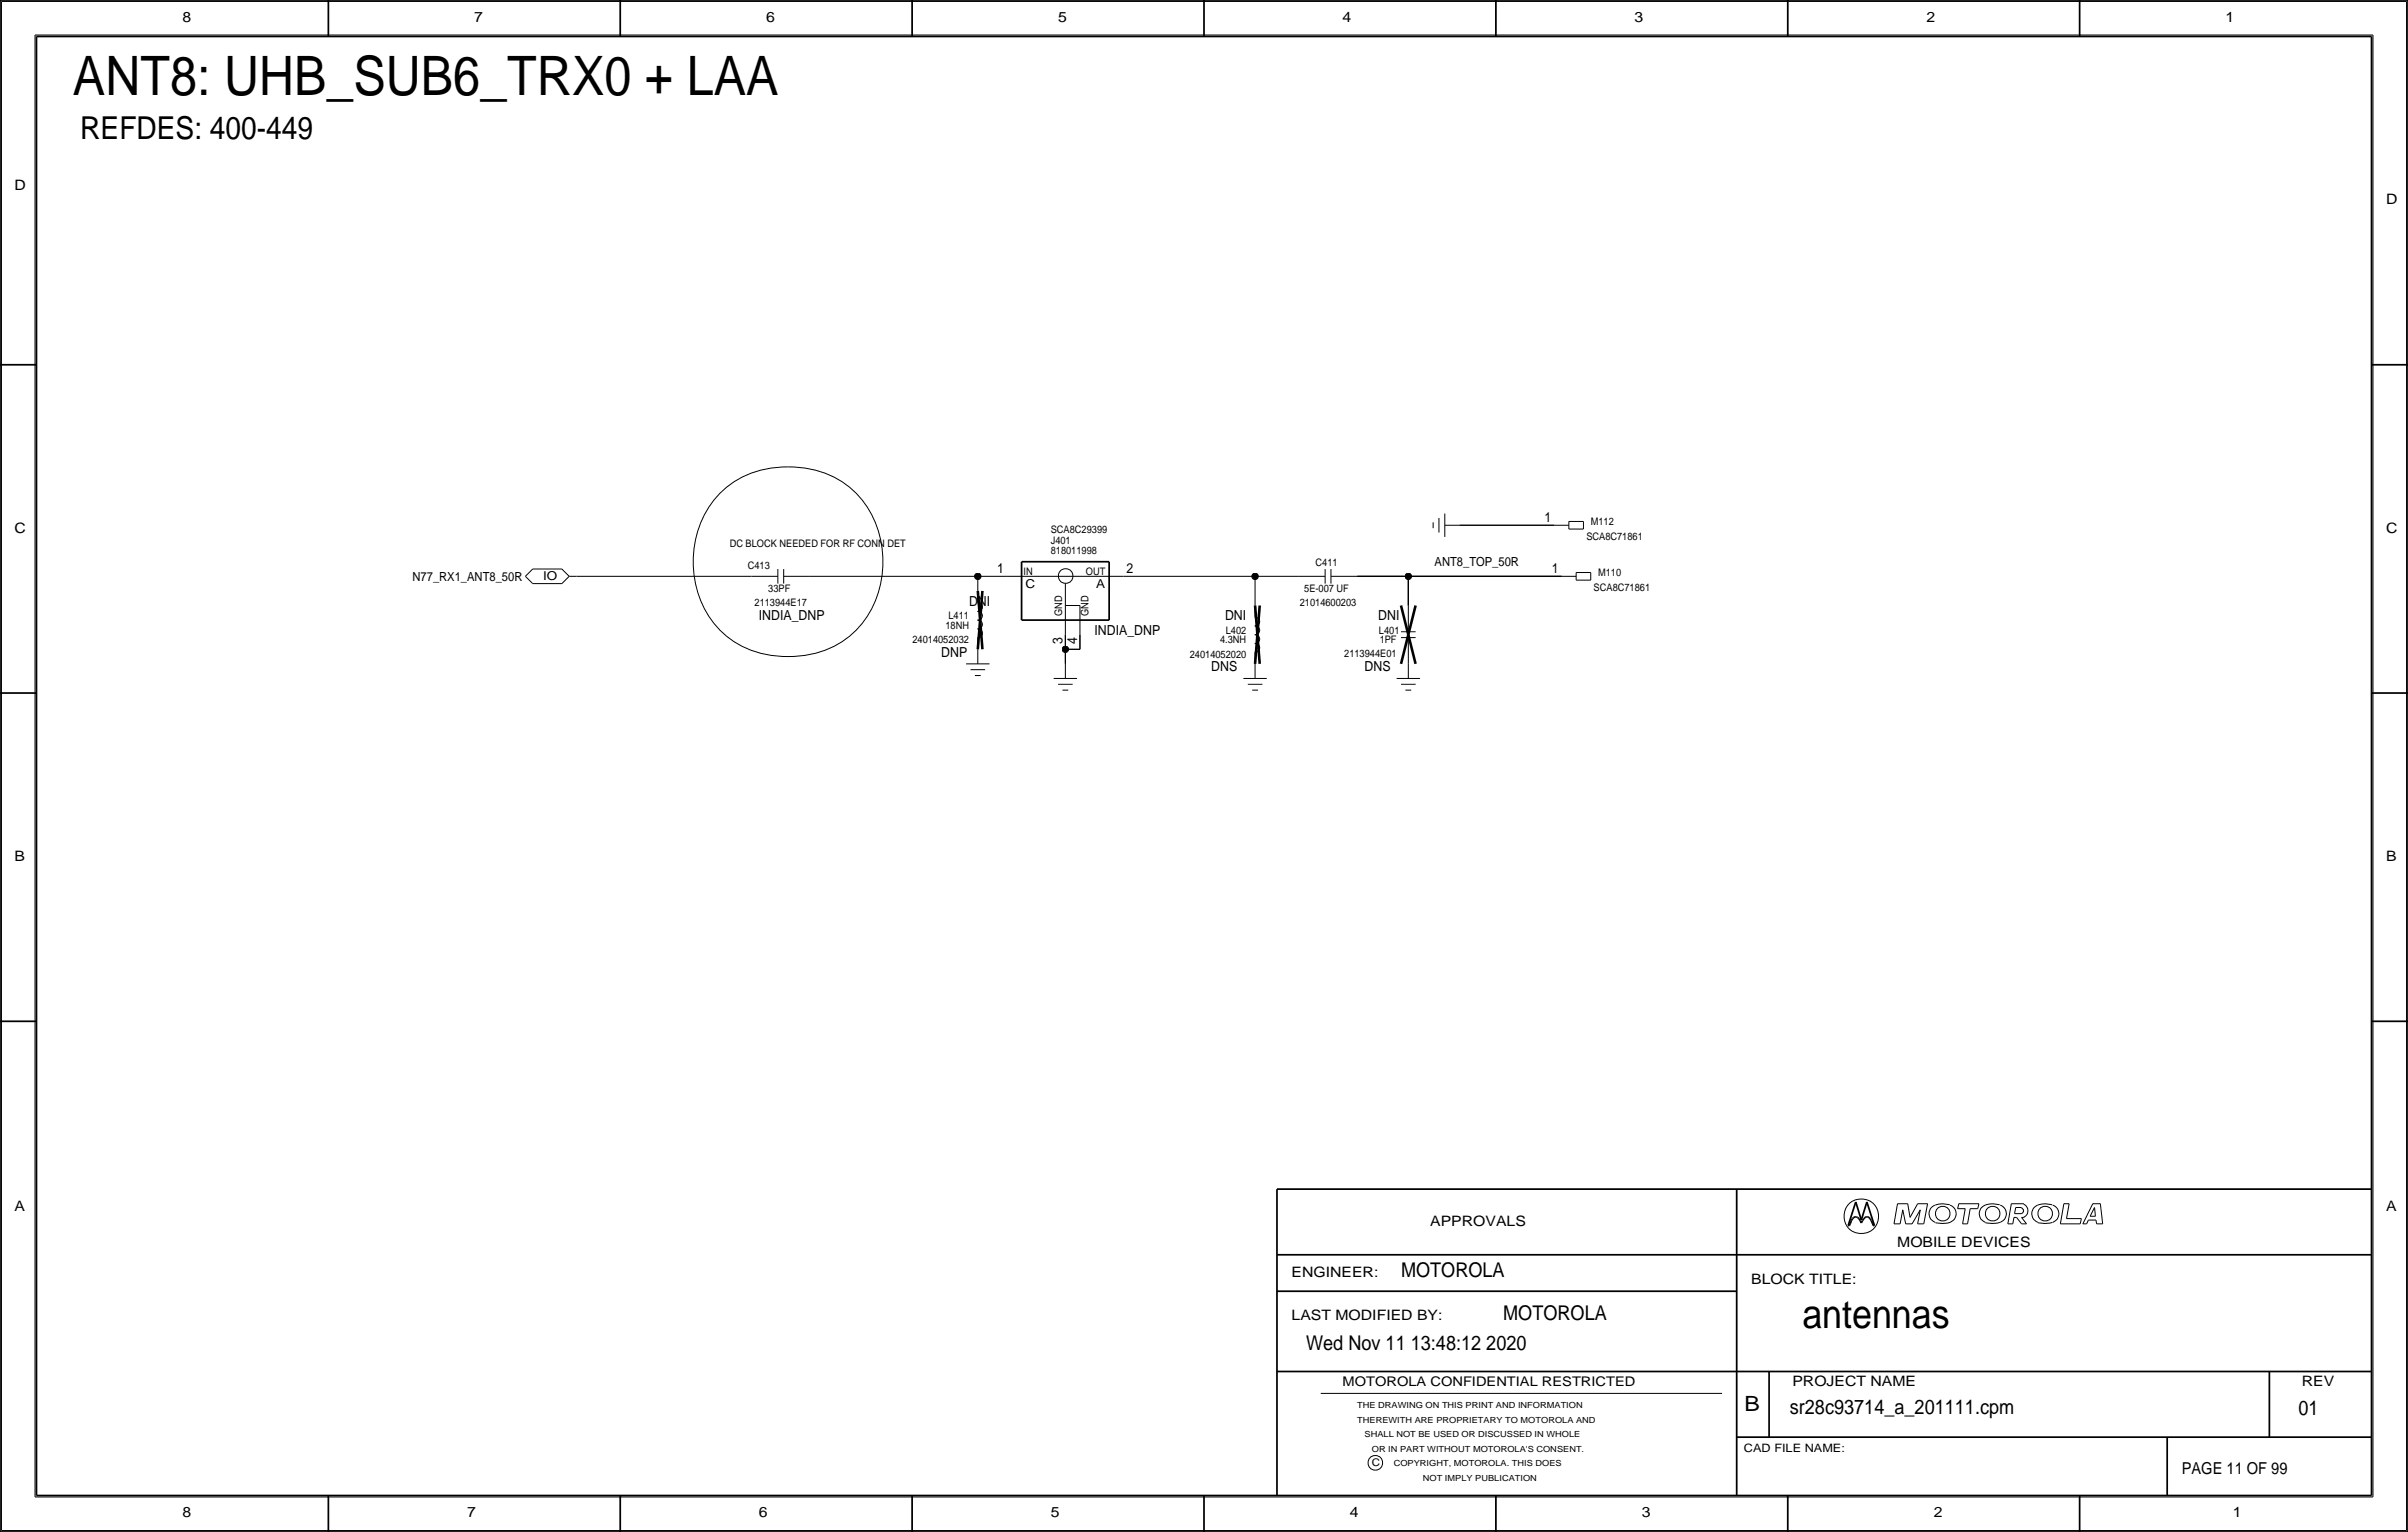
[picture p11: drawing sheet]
<svg xmlns="http://www.w3.org/2000/svg" width="419mm" height="267mm" viewBox="0 0 419 267" stroke-linecap="round" stroke-linejoin="round" font-family="sans-serif">
<defs><g id="words">
<text font-size="9.5" x="12.7" y="16.5">ANT8: UHB_SUB6_TRX0 + LAA</text>
<text font-size="7" x="313.7" y="231.1">antennas</text>
<text font-size="5.5" x="14" y="24.1">REFDES: 400-449</text>
<text font-size="3.7" x="303.6" y="245.7">B</text>
<g font-size="3.5">
<text x="243.8" y="222.2">MOTOROLA</text>
<text x="261.6" y="229.9">MOTOROLA</text>
<text x="227.3" y="234.9">Wed Nov 11 13:48:12 2020</text>
<text x="311.5" y="246.2">sr28c93714_a_201111.cpm</text>
<text x="400" y="246.4">01</text>
</g>
<text font-size="2.9" x="379.7" y="256.5">PAGE 11 OF 99</text>
<g font-size="2.5">
<text x="31.7" y="3.8">8</text>
<text x="82.6" y="3.8">7</text>
<text x="133.3" y="3.8">6</text>
<text x="184.1" y="3.8">5</text>
<text x="233.7" y="3.8">4</text>
<text x="284.5" y="3.8">3</text>
<text x="335.3" y="3.8">2</text>
<text x="387.3" y="3.8">1</text>
<text x="2.5" y="33">D</text>
<text x="415.3" y="35.6">D</text>
<text x="2.5" y="92.7">C</text>
<text x="415.3" y="92.7">C</text>
<text x="2.5" y="149.9">B</text>
<text x="415.3" y="149.9">B</text>
<text x="2.5" y="210.8">A</text>
<text x="248.9" y="213.4">APPROVALS</text>
<text x="415.3" y="210.8">A</text>
<text x="330.2" y="217.2">MOBILE DEVICES</text>
<text x="224.8" y="222.2">ENGINEER:</text>
<text x="304.8" y="223.5">BLOCK TITLE:</text>
<text x="224.8" y="229.9">LAST MODIFIED BY:</text>
<text x="312" y="241.2">PROJECT NAME</text>
<text x="400.6" y="241.3">REV</text>
<text x="31.7" y="264.2">8</text>
<text x="81.3" y="264.2">7</text>
<text x="132.1" y="264.2">6</text>
<text x="182.9" y="264.2">5</text>
<text x="234.9" y="264.2">4</text>
<text x="285.8" y="264.2">3</text>
<text x="336.5" y="264.2">2</text>
<text x="388.6" y="264.2">1</text>
</g>
<g font-size="2.4">
<text x="268.8" y="90.9">1</text>
<text x="173.6" y="99.8">1</text>
<text x="196.1" y="99.8">2</text>
<text x="270.1" y="99.8">1</text>
<text x="132.1" y="108">INDIA_DNP</text>
<text x="168.7" y="105.4">DNI</text>
<text x="213.2" y="108">DNI</text>
<text x="239.9" y="108">DNI</text>
<text x="184.9" y="112.2" transform="rotate(-90 184.9 112.2)">3</text>
<text x="187.5" y="112.2" transform="rotate(-90 187.5 112.2)">4</text>
<text x="190.5" y="110.5">INDIA_DNP</text>
<text x="163.8" y="114.3">DNP</text>
<text x="210.8" y="116.8">DNS</text>
<text x="237.5" y="116.8">DNS</text>
</g>
<text font-size="2.3" x="233.7" y="241.3">MOTOROLA CONFIDENTIAL RESTRICTED</text>
<g font-size="2.2">
<text x="71.8" y="101.1">N77_RX1_ANT8_50R</text>
<text x="249.7" y="98.6">ANT8_TOP_50R</text>
</g>
<g font-size="2.1">
<text x="94.5" y="101">IO</text>
<text x="178.5" y="102.4">C</text>
<text x="190.8" y="102.4">A</text>
</g>
<text font-size="2" x="303.5" y="252.7">CAD FILE NAME:</text>
<g font-size="1.8">
<text x="127" y="95.2">DC BLOCK NEEDED FOR RF CONN DET</text>
<text x="182.9" y="94.7">J401</text>
<text x="182.9" y="92.7">SCA8C29399</text>
<text x="276.1" y="94">SCA8C71861</text>
<text x="276.9" y="91.4">M112</text>
<text x="130.2" y="99.1">C413</text>
<text x="178.2" y="100">IN</text>
<text x="182.9" y="96.5">818011998</text>
<text x="189" y="100.1">OUT</text>
<text x="229" y="98.6">C411</text>
<text x="278.1" y="100.3">M110</text>
<text x="131.3" y="105.4">2113944E17</text>
<text x="133.7" y="103.1">33PF</text>
<text x="165.1" y="107.7">L411</text>
<text x="184.9" y="107.3" transform="rotate(-90 184.9 107.3)">GND</text>
<text x="189.4" y="107.3" transform="rotate(-90 189.4 107.3)">GND</text>
<text x="226.2" y="105.4">21014600203</text>
<text x="227" y="103.1">5E-007 UF</text>
<text x="277.4" y="102.9">SCA8C71861</text>
<text x="158.8" y="112">24014052032</text>
<text x="164.5" y="109.5">18NH</text>
<text x="212.4" y="112">4.3NH</text>
<text x="213.3" y="110.3">L402</text>
<text x="240" y="110.3">L401</text>
<text x="240.1" y="112">1PF</text>
<text x="207.1" y="114.6">24014052020</text>
<text x="234" y="114.3">2113944E01</text>
<text x="238.8" y="255.3">C</text>
</g>
<g font-size="1.5">
<text x="236.2" y="245.1">THE DRAWING ON THIS PRINT AND INFORMATION</text>
<text x="236.2" y="247.6">THEREWITH ARE PROPRIETARY TO MOTOROLA AND</text>
<text x="237.5" y="250.2">SHALL NOT BE USED OR DISCUSSED IN WHOLE</text>
<text x="238.8" y="252.7">OR IN PART WITHOUT MOTOROLA'S CONSENT.</text>
<text x="242.6" y="255.3">COPYRIGHT, MOTOROLA. THIS DOES</text>
<text x="247.6" y="257.8">NOT IMPLY PUBLICATION</text>
</g>
</g></defs>
<!-- layer: Nets -->
<g fill="none" stroke="#000" stroke-width=".17">
<path d="M124.8 86.4a16 16 0 0 1 12.4-5.1 15.7 15.7 0 0 1 16.4 14.4 16.4 16.4 0 0 1-9.2 17.2 18.7 18.7 0 0 1-16.4-1 16.9 16.9 0 0 1-6.9-18.2 16.4 16.4 0 0 1 3.7-7.3zM254 91.4h16.5zM100.3 100.3h30.5zM141 100.3h29.2zM170.2 100.3v2.6zM170.2 100.3h5.1zM185.4 113v2.6zM185.4 110.5v2.5zM185.4 113h2.6zM188 110.5v2.5zM195.6 100.3h22.8zM218.4 100.3v5.1z"/>
<path d="M218.4 100.3h7.7zM236.2 100.3h8.9zM245.1 100.3v5.1zM245.1 100.3h26.7z"/>
</g>
<g fill="#000" stroke="#000" stroke-width=".17">
<circle cx="170.2" cy="100.3" r=".56"/>
<circle cx="185.4" cy="113" r=".56"/>
<circle cx="218.4" cy="100.3" r=".56"/>
<circle cx="245.1" cy="100.3" r=".56"/>
</g>
<!-- layer: Components -->
<g fill="none" stroke="#000" stroke-width=".17">
<path d="M92.7 99.1l-1.3 1.2zM92.7 99.1h5.1zM97.8 99.1l1.3 1.2zM135.4 99.1v2.5zM136.4 99.1v2.5zM230.6 99.1v2.5zM231.6 99.1v2.5zM249.4 90.9v1zM250.4 90.2v2.5zM251.5 91.4h2.5zM251.5 89.4v4.1zM270.5 91.4h2.5z"/>
<path d="M273 90.8v1.3zM273 90.8h2.6zM273.1 92.1h2.5zM274.3 99.7v1.3zM274.3 99.7h2.6zM275.6 90.8v1.3zM276.9 99.7v1.3zM91.4 100.3l1.3 1.3zM92.7 101.6h5.1zM99.1 100.3h1.2zM99.1 100.3l-1.3 1.3zM130.8 100.3h4.6z"/>
<path d="M136.4 100.3h4.6zM168.1 115.6h4.1zM168.9 116.6h2.5zM169.7 117.6h1zM170.1 105a.75 .75 0 0 1 .9 .7 .75 .75 0 0 1-.9 .7M170.1 108a.75 .75 0 0 1 .9 .7 .75 .75 0 0 1-.9 .8M170.1 109.5a.75 .75 0 0 1 .9 .8 .75 .75 0 0 1-.9 .7M170.1 106.5a.75 .75 0 0 1 .9 .7 .75 .75 0 0 1-.9 .8M170.2 113v2.6zM170.2 111v2zM170.2 102.9v2zM175.3 100.3h20.3z"/>
<path d="M183.4 118.1h4.1zM184.2 119.1h2.5zM185.4 115.6v2.5zM185.4 101.6v8.9zM185.4 105.4h2.6zM188 105.4v5.1zM216.4 118.1h4.1zM217.2 119.1h2.5zM218.4 107.5a.75 .75 0 0 1 .8 .7 .75 .75 0 0 1-.8 .8M218.4 110.5a.75 .75 0 0 1 .8 .8 .75 .75 0 0 1-.8 .7M218.4 112.1a.75 .75 0 0 1 .8 .7 .75 .75 0 0 1-.8 .7M218.4 109a.75 .75 0 0 1 .8 .8 .75 .75 0 0 1-.8 .7"/>
<path d="M218.4 113.5v2.1zM218.4 105.4v2zM218.4 115.6v2.5zM226.1 100.3h4.5zM231.6 100.3h4.6zM243.1 118.1h4zM243.8 110h2.6zM243.8 111h2.6zM243.8 119.1h2.6zM245.1 111v4.6zM245.1 105.4v4.6zM245.1 115.6v2.5z"/>
<path d="M271.8 100.3h2.5zM274.3 101h2.6zM184.9 120.1h1zM217.9 120.1h1zM244.6 120.1h1z"/>
<circle cx="185.5" cy="100.3" r="1.28"/>
</g>
<path d="M170.2 102.9l.8 10.1zM171 102.9l-.8 10.1zM218.4 105.4l.8 10.2zM219.2 105.4l-.8 10.2zM243.8 105.4l2.6 10.2zM246.4 105.4l-2.6 10.2z" fill="none" stroke="#000" stroke-width=".45"/>
<path d="M177.8 97.8v10.2zM177.8 97.8h15.2zM193 97.8v10.2zM177.8 108h15.2z" fill="none" stroke="#000" stroke-width=".3"/>
<!-- layer: Page Border and Title Block -->
<g fill="none" stroke="#000" stroke-width=".3">
<path d="M0 0h419.1zM0 0v266.7zM6.3 6.4h406.4zM6.3 6.4v254zM57.1 0v6.3zM107.9 0v6.3zM158.7 0v6.3zM209.5 0v6.4zM260.3 0v6.3zM311.1 0v6.3zM361.9 0v6.3zM412.7 6.4v254z"/>
<path d="M419.1 0v266.7zM0 63.5h6.3zM412.7 63.5h6.4zM0 120.7h6.3zM412.7 120.7h6.4zM0 177.8h6.3zM412.7 177.8h6.4zM222.2 207v53.3zM222.2 207h190.5zM222.2 218.4h190.5zM302.3 207v53.3zM321.7 213.4h.2z"/>
<path d="M322 213.1l-.1 .3zM322.2 212.5l-.2 .6zM322.4 212.1l-.2 .4zM322.6 211.9l.3-.1zM322.6 211.9l-.2 .2zM322.9 211.8h.2zM323 209.2l-1.3 4.2zM323 209.2l1 3.2zM323.1 211.8l.2 .1zM323.3 211.9l.2 .2zM323.5 212.1l.2 .4zM323.7 212.5l.3 .4z"/>
<path d="M324.2 212.5l-.2 .4zM324.4 212.1l-.2 .4zM324.6 211.9l.2-.1zM324.6 211.9l-.2 .2zM324.8 211.8h.3zM324.9 209.2l1.3 4.2zM324.9 209.2l-.9 3.2zM325.1 211.8l.2 .1zM325.3 211.9l.2 .2zM325.5 212.1l.2 .4zM325.7 212.5l.2 .6zM325.9 213.1l.1 .3z"/>
<path d="M326 213.4h.2zM222.2 238.8h190.5zM222.2 224.8h80.1zM307.9 238.8v11.4zM395 238.8v11.4zM302.3 250.2h110.4zM377.2 250.2v10.1zM0 266.7h419.1zM6.3 260.3h406.4zM57.1 260.3v6.4zM107.9 260.3v6.4zM158.7 260.3v6.4z"/>
<path d="M209.5 260.3v6.4zM260.3 260.3v6.4zM311.1 260.3v6.4zM361.9 260.3v6.4z"/>
</g>
<g fill="none" stroke="#000" stroke-width=".17">
<path d="M.3 .3h418.5zM.3 .3v266.1zM6.1 6.1v254.5zM6.1 6.1h406.9zM413 6.1v254.5zM418.8 .3v266.1zM329.6 213.1h1.1zM330.3 209.6h1.7zM330.3 209.5l-.7 3.6zM331.2 210.6l-.5 2.5zM331.2 210.6l.5 2.5zM331.7 213.1h1.1z"/>
<path d="M332 209.5l.4 2.4zM333.8 209.6l-1.4 2.3zM333.8 213.1h1zM333.8 209.6h1.7zM334.2 210.6l-.4 2.5zM334.2 210.6l-1.4 2.5zM335.5 209.6l-.7 3.5zM336.8 209.8a1.6 1.6 0 0 0-1.1 1.5 1.6 1.6 0 0 0 1.1 1.5M339.3 209.8l-.1-.1a4 4 0 0 0-2.4 .1M339.4 209.8a1.59 1.59 0 0 1 1.1 1.5 1.59 1.59 0 0 1-1.1 1.5 5.1 5.1 0 0 1-2.5 .1M340.7 210.4h1.3zM340.9 209.6h3.5z"/>
<path d="M340.9 209.5l-.2 .9zM341.6 213.1h.8zM342 210.4l-.4 2.7zM342.9 210.4l-.5 2.7zM342.9 210.4h1.3zM344.4 209.5l-.2 .9zM348 209.8a3.1 3.1 0 0 0-3.3 .6 1.62 1.62 0 0 0 .8 2.4M348.1 212.8a5.1 5.1 0 0 1-2.6 .1M348.1 209.8a1.59 1.59 0 0 1 1.1 1.5 1.59 1.59 0 0 1-1.1 1.5M349.5 213.1h.8zM350.1 209.6h2.1zM350.1 209.5l-.6 3.6z"/>
<path d="M350.5 211.9l-.2 1.2zM350.5 211.9h.5zM350.6 211.3h1.2zM350.8 210.2l-.2 1.1zM350.8 210.2h1zM351 211.9l.8 1.2zM351.8 210.3a.5 .5 0 0 1 .4 .5 .5 .5 0 0 1-.4 .5M351.8 213.1h.9zM351.8 211.9l.9 1.2zM351.8 211.9h.4zM352.2 209.7a1.24 1.24 0 0 1 .8 1.1 1.24 1.24 0 0 1-.8 1.1M357.2 209.8a3.1 3.1 0 0 0-3.3 .6 1.62 1.62 0 0 0 .8 2.4"/>
<path d="M357.2 212.8a5.1 5.1 0 0 1-2.5 .1M357.3 209.8a1.59 1.59 0 0 1 1 1.5 1.59 1.59 0 0 1-1 1.5M358.6 213.1h3.5zM359.2 209.6l-.6 3.5zM359.2 209.6h.9zM359.7 212.1h2.6zM360.1 209.6l-.4 2.5zM362.3 212.1l-.2 1zM362.5 213.1h.7zM363.5 212.4l-.3 .7zM363.5 212.4h1.3zM363.8 211.7h.9z"/>
<path d="M364.2 209.6l-1.7 3.5zM364.2 209.6h1.4zM364.5 210.2l-.7 1.5zM364.5 210.2l.2 1.5zM364.8 212.4l.1 .7zM364.9 213.1h1.1zM365.6 209.6l.4 3.5zM229.9 242.6h69.8zM.3 266.4h418.5zM6.1 260.6h406.9z"/>
<circle cx="324" cy="211.8" r="3"/>
<circle cx="338.1" cy="211.3" r="1.28"/>
<circle cx="346.8" cy="211.3" r="1.28"/>
<circle cx="356" cy="211.3" r="1.28"/>
<circle cx="239.4" cy="254.7" r="1.28"/>
</g>
<use href="#words"/>
</svg>
